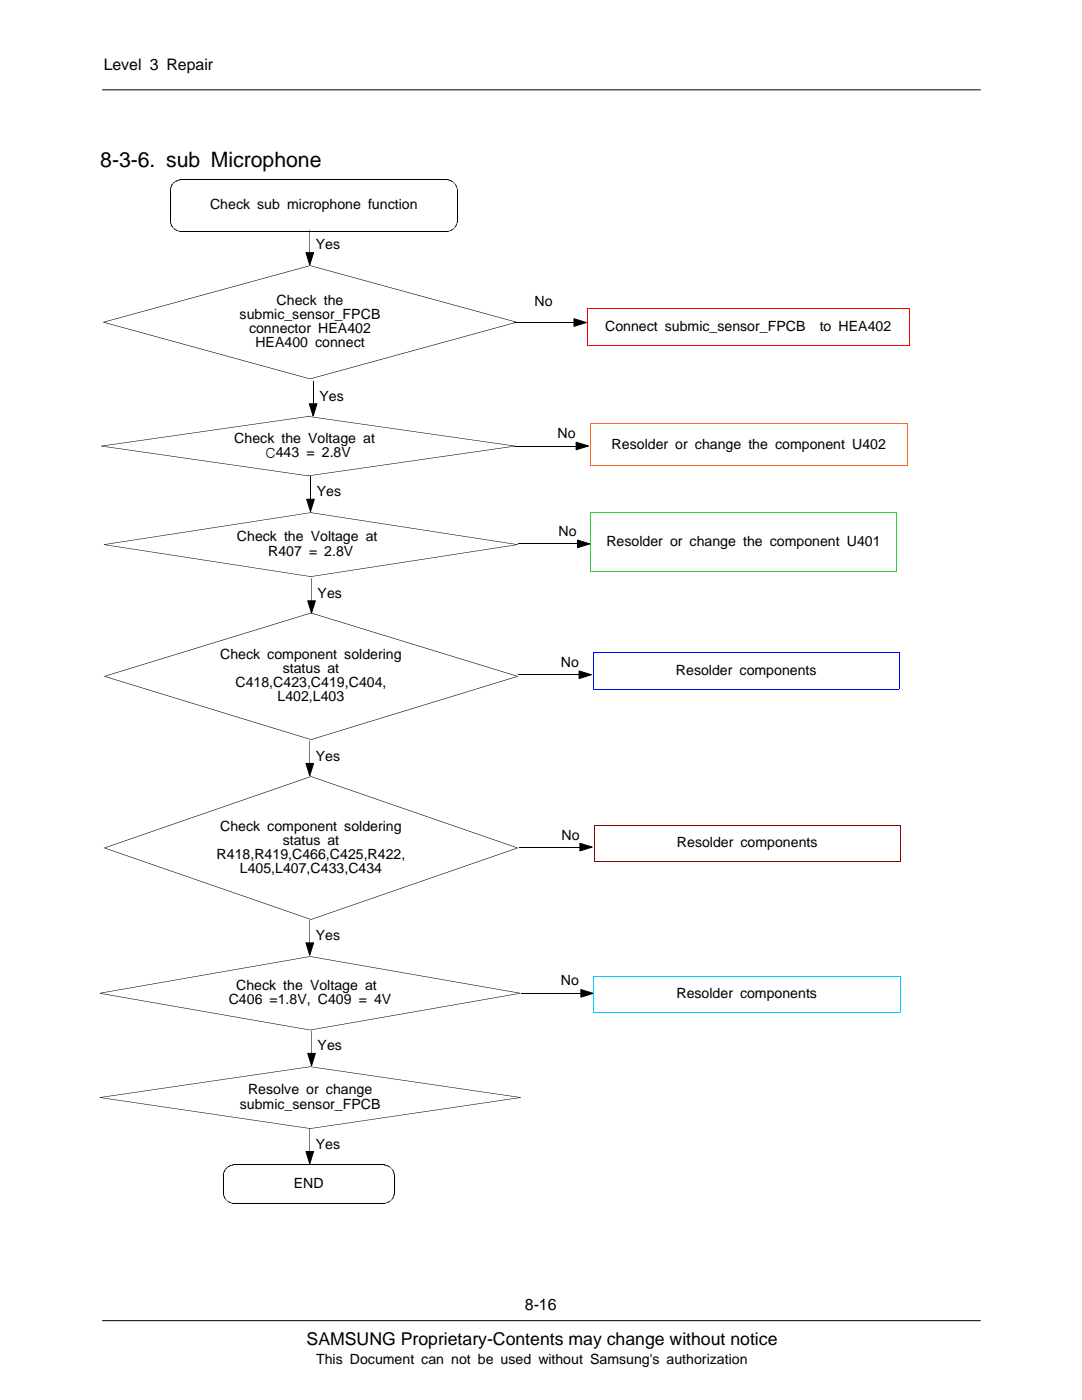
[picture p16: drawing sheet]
<svg xmlns="http://www.w3.org/2000/svg" width="216mm" height="279mm" viewBox="0 0 216 279" stroke-linecap="round" stroke-linejoin="round" font-family="sans-serif">
<defs><g id="words">
<text font-size="4.2" x="20" y="33.3">8-3-6. sub Microphone</text>
<text font-size="3.5" x="61.2" y="268.5">SAMSUNG Proprietary-Contents may change without notice</text>
<g font-size="3.2">
<text x="20.7" y="14">Level 3 Repair</text>
<text x="104.7" y="261.5">8-16</text>
</g>
<g font-size="2.8">
<text x="41.9" y="41.8">Check sub microphone function</text>
<text x="63" y="49.7">Yes</text>
<text x="47.8" y="63.7">submic_sensor_FPCB</text>
<text x="55.2" y="60.9">Check the</text>
<text x="106.6" y="61.1">No</text>
<text x="120.7" y="66">Connect submic_sensor_FPCB</text>
<text x="163.6" y="66">to HEA402</text>
<text x="49.7" y="66.5">connector HEA402</text>
<text x="50.9" y="69.3">HEA400 connect</text>
<text x="63.7" y="80">Yes</text>
<text x="46.8" y="88.4">Check the Voltage at</text>
<text x="111.2" y="87.4">No</text>
<text x="122" y="89.5">Resolder or change the component U402</text>
<text x="53" y="91.4">C443 = 2.8V</text>
<text x="63.2" y="99">Yes</text>
<text x="111.5" y="106.9">No</text>
<text x="47.3" y="108">Check the Voltage at</text>
<text x="53.5" y="110.9">R407 = 2.8V</text>
<text x="121" y="109">Resolder or change the component U401</text>
<text x="63.4" y="119.3">Yes</text>
<text x="43.9" y="131.5">Check component soldering</text>
<text x="47" y="137.2">C418,C423,C419,C404,</text>
<text x="56.4" y="134.3">status at</text>
<text x="111.9" y="133.2">No</text>
<text x="134.9" y="134.7">Resolder components</text>
<text x="55.4" y="140">L402,L403</text>
<text x="63" y="151.8">Yes</text>
<text x="43.9" y="165.8">Check component soldering</text>
<text x="112.1" y="167.6">No</text>
<text x="43.2" y="171.4">R418,R419,C466,C425,R422,</text>
<text x="56.4" y="168.6">status at</text>
<text x="135.1" y="169.1">Resolder components</text>
<text x="47.9" y="174.2">L405,L407,C433,C434</text>
<text x="63" y="187.6">Yes</text>
<text x="47.1" y="197.6">Check the Voltage at</text>
<text x="111.9" y="196.5">No</text>
<text x="45.6" y="200.4">C406 =1.8V, C409 = 4V</text>
<text x="135" y="199.2">Resolder components</text>
<text x="63.4" y="209.6">Yes</text>
<text x="47.9" y="221.2">submic_sensor_FPCB</text>
<text x="49.5" y="218.4">Resolve or change</text>
<text x="63" y="229.2">Yes</text>
<text x="58.6" y="237.1">END</text>
<text x="63.1" y="272.1">This Document can not be used without Samsung's authorization</text>
</g>
</g></defs>
<path d="M20.4 263.6h175.2" fill="none" stroke="#000" stroke-width=".2"/>
<path d="M20.8 265.5h174.8v9h-174.8z" fill="#fff"/>
<path d="M20.4 17.9h175.2M34 37.8v6.4M36 35.9h53.3M91.3 37.8v6.4M36 46.2h53.3" fill="none" stroke="#000" stroke-width=".2"/>
<g fill="#000">
<path d="M34 37.8v.1zM34.3 36.9v.1zM35 36.2v.1zM89.3 35.8v.1zM90.2 36.2v.1zM90.9 36.9v.1zM34.3 45.1v.1zM35 45.8v.1zM36 46.2v.1zM90.2 45.8v.1zM90.9 45.1v.1zM91.3 44.2v.1z"/>
<path d="M61.9 212.8v.1zM61.9 225.2v.1z"/>
</g>
<g fill="#000">
<path d="M34 37.8l.1 .1zM34 37.7l.1 .2zM34 37.7l.1 .1zM34 37.7h.1zM34 37.5l.1 .2zM34 37.5l.1 .1zM34 37.4l.1 .2zM34 37.4l.1 .1zM34.1 37.4v.1zM34.1 37.3l.1 .1zM34.1 37.2l.1 .2zM34.1 37.2l.1 .1z"/>
<path d="M34.1 37.1l.1 .2zM34.1 37.1l.1 .1zM34.2 37.1v.1zM34.2 37.1h.1zM34.2 37l.1 .1zM34.2 37h.1zM34.3 36.9v.1zM34.3 36.9h.1zM34.3 36.8l.1 .1zM34.4 36.7v.2zM34.4 36.7l.1 .1zM34.4 36.7h.1z"/>
<path d="M34.5 36.6v.1zM34.5 36.6h.1zM34.5 36.6h.2zM34.6 36.5h.1zM34.7 36.4h.1zM34.8 36.3v.1zM34.8 36.3h.1zM34.8 36.3l.1 .1zM34.8 36.3h.2zM34.9 36.2l.1 .1zM34.9 36.2h.2zM35 36.2l.1 .1z"/>
<path d="M35 36.2h.1zM35.1 36.1v.1zM35.1 36.1l.1 .1zM35.2 36.1v.1zM35.2 36.1h.1zM35.3 36v.1zM35.3 36l.1 .1zM35.4 36v.1zM35.4 36h.1zM35.5 35.9v.1zM35.5 35.9l.1 .1zM35.6 35.9v.1z"/>
<path d="M35.6 35.9l.1 .1zM35.7 35.9v.1zM35.7 35.9l.1 .1zM35.8 35.9v.1zM35.8 35.9h.1zM35.9 35.8v.1zM35.9 35.8l.1 .1zM36 35.8v.1zM89.3 35.8v.1zM89.3 35.8l.1 .1zM89.4 35.8v.1zM89.4 35.8l.1 .2z"/>
<path d="M89.5 35.9v.1zM89.5 35.9l.1 .1zM89.6 35.9v.1zM89.6 35.9l.1 .1zM89.7 35.9v.1zM89.8 35.9l-.1 .1zM89.8 35.9v.2zM89.9 36l-.1 .1zM89.9 36v.1zM90 36l-.1 .1zM90 36v.2zM90.1 36.1l-.1 .1z"/>
<path d="M90.1 36.1v.1zM90.1 36.1l.1 .2zM90.2 36.2v.1zM90.2 36.2l.1 .1zM90.3 36.2v.1zM90.3 36.2l.1 .2zM90.4 36.3v.1zM90.5 36.3l-.1 .1zM90.4 36.4h.2zM90.6 36.4v.2zM90.6 36.4l-.1 .1zM90.6 36.5v.1z"/>
<path d="M90.6 36.6h.1zM90.6 36.6h.2zM90.7 36.7h.1zM90.8 36.8v-.1zM90.8 36.8h.1zM90.8 36.8l.2 .1zM90.8 36.9h.2zM90.9 36.9l.1 .1zM90.9 37h.1zM90.9 37l.2 .1zM91 37.1h.1zM91 37.2l.1-.1z"/>
<path d="M91 37.2h.1zM91 37.3l.1-.1zM91 37.3h.2zM91.1 37.4l.1-.1zM91.1 37.4h.1zM91.1 37.5l.1-.1zM91.1 37.5h.1zM91.1 37.6l.1-.1zM91.1 37.6l.2 .1zM91.2 37.7h.1zM91.2 37.8l.1-.1zM91.2 37.8h.1z"/>
<path d="M34 44.2h.1zM34 44.3h.1zM34 44.2l.1 .1zM34 44.4h.1zM34 44.3l.1 .1zM34 44.5h.1zM34 44.4l.1 .1zM34 44.6h.1zM34 44.5l.1 .1zM34.1 44.7h.1zM34 44.6l.2 .1zM34.1 44.8h.1z"/>
<path d="M34.1 44.7l.1 .1zM34.1 44.9h.1zM34.1 44.8l.1 .1zM34.2 45h.1zM34.1 44.9l.2 .1zM34.2 45.1l.1-.1zM34.3 45.2l.1-.1zM34.2 45.1h.2zM34.3 45.3l.1-.1zM34.3 45.2h.1zM34.4 45.3h.1zM34.3 45.3h.2z"/>
<path d="M34.4 45.3l.1 .1zM34.5 45.5l.1-.1zM34.5 45.4h.1zM34.5 45.5h.2zM34.6 45.6l.1-.1zM34.6 45.6h.1zM34.8 45.6v.1zM34.7 45.6l.1 .1zM34.9 45.7l-.1 .1zM34.8 45.6v.2zM35 45.7l-.1 .1zM34.9 45.7v.1z"/>
<path d="M35.1 45.8l-.1 .1zM35 45.7v.2zM35.1 45.8v.2zM35.2 45.9v.1zM35.1 45.8l.1 .2zM35.3 45.9v.1zM35.2 45.9l.1 .1zM35.4 46v.1zM35.3 45.9l.1 .2zM35.4 46l.1 .1zM35.5 46v.1zM35.6 46v.1z"/>
<path d="M35.5 46l.1 .1zM35.6 46l.1 .2zM35.7 46.1v.1zM35.8 46.1v.1zM35.7 46.1l.1 .1zM35.9 46.1v.1zM35.8 46.1l.1 .1zM36 46.1v.1zM35.9 46.1l.1 .1zM61.8 53l.1 .1zM20.7 64.2l41.1-11.2 .1 .1-41.2 11.2zM89.3 46.1v.1z"/>
<path d="M89.4 46.1v.1zM89.3 46.1l.1 .1zM89.5 46.1v.1zM89.4 46.1l.1 .1zM89.5 46.1l.1 .1zM89.6 46.1v.1zM89.7 46v.1zM89.6 46.1h.1zM89.7 46l.1 .1zM89.8 46l.1 .1zM89.7 46l.2 .1zM89.9 45.9l.1 .1z"/>
<path d="M89.8 46h.2zM90 45.9l.1 .1zM89.9 45.9l.2 .1zM90.1 45.8v.2zM90.2 45.8v.1zM90.1 45.9h.1zM90.3 45.7v.1zM90.2 45.8h.1zM90.3 45.7l.1 .1zM90.3 45.8h.1zM90.4 45.6l.1 .1zM90.3 45.7h.2z"/>
<path d="M90.5 45.6l.1 .1zM90.4 45.6h.2zM90.5 45.6h.1zM90.6 45.5v.1zM90.6 45.4l.1 .1zM90.6 45.4l.1 .2zM90.6 45.4h.2zM90.7 45.4h.1zM90.8 45.3v.1zM90.8 45.2l.1 .1zM90.8 45.2v.1zM90.8 45.1l.2 .1z"/>
<path d="M90.8 45.1l.1 .2zM90.9 45l.1 .1zM90.9 45l.1 .2zM91 45h.1zM91 45v.1zM91 44.9h.1zM91 44.9l.1 .1zM91 44.8h.1zM91 44.8l.1 .1zM91.1 44.7h.1zM91.1 44.7v.1zM91.1 44.6h.1z"/>
<path d="M91.1 44.6l.1 .1zM91.1 44.5h.1zM91.1 44.5l.1 .1zM91.2 44.4h.1zM91.2 44.4v.1zM91.2 44.3h.1zM91.2 44.3l.1 .1zM91.2 44.2h.1zM91.2 44.2l.1 .1zM20.7 64.3l41.2 11.3-.1 .1-41.1-11.3zM61.8 75.6l41.2-11.3 .1 .1-41.2 11.3zM61.8 75.6l.1 .1z"/>
<path d="M61.9 53l41.2 11.2-.1 .1-41.2-11.2zM20 219v.1zM20 219l41.9 6.2v.1l-41.9-6.2zM20 219l41.9-6.2v.1l-41.9 6.2zM103.8 219v.1zM61.9 212.8l41.9 6.2v.1l-41.9-6.2zM61.9 225.2l41.9-6.2v.1l-41.9 6.2z"/>
<path d="M20.4 64.3h.4z" fill-rule="evenodd"/>
<path d="M102.9 64.3h.4z" fill-rule="evenodd"/>
</g>
<g fill="#f00">
<path d="M181.4 61.5h.1z" fill-rule="evenodd"/>
<path d="M181.4 68.9l.1 .1z" fill-rule="evenodd"/>
<path d="M117.1 68.9v.1z" fill-rule="evenodd"/>
<path d="M117.1 61.5l.1 .1z" fill-rule="evenodd"/>
</g>
<path d="M117.1 68.9h64.4M117.1 61.5h64.4M117.1 61.5v7.4M181.5 61.5v7.4" fill="none" stroke="#f00" stroke-width=".2"/>
<path d="M102.6 64.4h11.9M114.5 63.6l2.5 .8-2.5 .7z" fill="none" stroke="#000" stroke-width=".2"/>
<path d="M114.5 63.6l2.5 .8-2.5 .7z" fill="#000"/>
<g fill="#ff6820">
<path d="M181.1 84.6l.1-.1z" fill-rule="evenodd"/>
<path d="M181.1 92.9l.1 .1z" fill-rule="evenodd"/>
<path d="M117.8 92.9l-.1 .1z" fill-rule="evenodd"/>
<path d="M117.7 84.5l.1 .1z" fill-rule="evenodd"/>
</g>
<path d="M117.8 84.6h63.3v8.3h-63.3M117.8 84.6v8.3" fill="none" stroke="#ff6820" stroke-width=".2"/>
<path d="M102.8 89h12.2M115 88.2l2.4 .8-2.4 .8z" fill="none" stroke="#000" stroke-width=".2"/>
<path d="M20.3 89v.1zM20.3 89l41.2 5.9v.1l-41.2-5.9zM20.3 89l41.2-5.9v.1l-41.2 5.9zM61.5 94.9l41.2-5.9v.1l-41.2 5.9zM102.7 89v.1zM61.5 83.1l41.2 5.9v.1l-41.2-5.9zM115 88.2l2.4 .8-2.4 .8z" fill="#000"/>
<path d="M61.5 83.1v.1zM61.5 94.9v.1z" fill="#000"/>
<g fill="#32cd32">
<path d="M178.9 102.3h.1z" fill-rule="evenodd"/>
<path d="M178.9 114l.1 .2z" fill-rule="evenodd"/>
<path d="M117.8 114l-.1 .2z" fill-rule="evenodd"/>
<path d="M117.7 102.3l.1 .1z" fill-rule="evenodd"/>
</g>
<path d="M117.8 102.3h61.2v11.8h-61.2M117.8 102.3v11.8" fill="none" stroke="#32cd32" stroke-width=".2"/>
<path d="M62 102.3v.1zM62 115v.1z" fill="#000"/>
<g fill="#000">
<path d="M20.8 108.6v.2zM20.8 108.6l41.2 6.4v.1l-41.2-6.3zM20.8 108.6l41.2-6.3v.1l-41.2 6.3zM62 115l41.2-6.4v.2l-41.2 6.3zM103.2 108.6v.2zM62 102.3l41.2 6.3v.1l-41.2-6.3zM115.2 107.8l2.5 .7-2.5 .8zM20.9 134.9l41.2 12.7-.1 .1-41.2-12.7zM62 122.3l.1 .1zM20.8 134.9l41.2-12.6 .1 .1-41.2 12.6zM62.1 122.3l41.2 12.6-.1 .1-41.2-12.6zM62 147.6l41.2-12.7 .1 .1-41.2 12.7z"/>
<path d="M62 147.6l.1 .1z"/>
<path d="M20.6 135h.4z" fill-rule="evenodd"/>
<path d="M103.1 135h.4z" fill-rule="evenodd"/>
</g>
<path d="M103.3 108.6h11.9M115.2 107.8l2.5 .7-2.5 .8z" fill="none" stroke="#000" stroke-width=".2"/>
<g fill="#00f">
<path d="M179.4 130.3l.1-.1z" fill-rule="evenodd"/>
<path d="M179.4 137.5l.1 .1z" fill-rule="evenodd"/>
<path d="M118.4 137.5v.1z" fill-rule="evenodd"/>
<path d="M118.4 130.2l.1 .1z" fill-rule="evenodd"/>
</g>
<path d="M118.4 130.3h61v7.2h-61z" fill="none" stroke="#00f" stroke-width=".2"/>
<path d="M103.4 134.7h12.1M115.5 133.9l2.5 .8-2.5 .7z" fill="none" stroke="#000" stroke-width=".2"/>
<g fill="#000">
<path d="M115.5 133.9l2.5 .8-2.5 .7zM62 154.9l.1 .1zM20.8 169.2l41.2-14.3 .1 .1-41.2 14.3zM20.9 169.2l41.2 14.3-.1 .1-41.2-14.3zM62.1 154.9l41.2 14.3-.1 .1-41.2-14.3zM62 183.5l41.2-14.3 .1 .1-41.2 14.3zM62 183.5l.1 .1z"/>
<path d="M20.7 169.2h.3z" fill-rule="evenodd"/>
<path d="M103.1 169.2h.4z" fill-rule="evenodd"/>
</g>
<g fill="#8b0000">
<path d="M179.6 164.7l.1-.1z" fill-rule="evenodd"/>
<path d="M179.6 171.9l.1 .1z" fill-rule="evenodd"/>
<path d="M118.6 171.9v.1z" fill-rule="evenodd"/>
<path d="M118.6 164.6l.1 .1z" fill-rule="evenodd"/>
</g>
<path d="M118.6 164.7h61v7.2M118.6 171.9h61M118.6 164.7v7.2" fill="none" stroke="#8b0000" stroke-width=".2"/>
<path d="M103.6 169.1h12.1M115.7 168.3l2.5 .8-2.5 .7zM103.9 198.3h12M115.9 197.5l2.5 .7-2.5 .8z" fill="none" stroke="#000" stroke-width=".2"/>
<path d="M115.7 168.3l2.5 .8-2.5 .7zM19.9 198.2v.1zM20 198.2l41.9 7.3-.1 .1-41.9-7.3zM61.8 190.8l.1 .1zM19.9 198.2l41.9-7.4 .1 .1-41.9 7.4zM103.8 198.2v.1zM61.9 190.8l41.9 7.4v.1l-41.9-7.4zM115.9 197.5l2.5 .7-2.5 .8zM61.9 205.5v.1zM61.9 205.5l41.9-7.3v.1l-41.9 7.3z" fill="#000"/>
<g fill="#0cf">
<path d="M179.6 194.9l.1-.1z" fill-rule="evenodd"/>
<path d="M179.6 202l.1 .1z" fill-rule="evenodd"/>
<path d="M118.4 202v.1z" fill-rule="evenodd"/>
<path d="M118.4 194.8l.1 .1z" fill-rule="evenodd"/>
</g>
<path d="M118.4 194.9h61.2v7.2h-61.2z" fill="none" stroke="#0cf" stroke-width=".2"/>
<g fill="#000">
<path d="M61 50.4h1.6l-.8 2.5zM61.7 80.6h1.5l-.7 2.4zM61.2 99.6h1.5l-.7 2.5zM61.4 119.9h1.5l-.7 2.5zM61 152.4h1.6l-.8 2.4zM61 188.2h1.6l-.8 2.4zM61.4 210.2h1.5l-.7 2.5zM44.5 238.2h.1zM44.5 234.5h.1zM44.5 234.4l.1 .1zM44.5 238.3h.1zM44.5 234.4h.1z"/>
<path d="M44.5 238.2l.1 .1zM44.5 234.3l.1 .1zM44.5 238.4h.1zM44.5 234.3h.1zM44.5 238.3l.1 .1zM44.6 234.2v.1zM44.6 238.5h.1zM44.6 234.2h.1zM44.5 238.4l.2 .1zM44.6 234.1l.1 .1zM44.6 238.6h.1zM44.6 234.1h.1z"/>
<path d="M44.6 238.5l.1 .1zM44.6 234l.1 .1zM44.6 238.7h.1zM44.6 234h.1zM44.6 238.6l.1 .1zM44.7 233.8v.2zM44.7 238.8l.1-.1zM44.7 233.8l.1 .1zM44.6 238.7h.2zM44.7 238.9l.1-.1zM44.7 233.8h.1zM44.7 238.8h.1z"/>
<path d="M44.7 233.7l.1 .1zM44.7 239l.2-.1zM44.7 233.7h.2zM44.7 238.9h.2zM44.8 233.6l.1 .1zM44.8 239.1l.1-.1zM44.8 233.6h.1zM44.7 239h.2zM44.8 233.5l.1 .1zM44.8 239.1h.1zM44.8 233.5h.1zM44.9 233.4v.2z"/>
<path d="M44.9 239.2h.1zM44.9 233.4h.1zM44.8 239.1l.2 .1zM44.9 233.3l.1 .1zM44.9 239.3h.1zM44.9 239.2l.1 .1zM45 233.3h.1zM44.9 239.3h.2zM45 239.4l.1-.1zM45 233.3l.2-.1zM45.1 239.5l.1-.1zM45.1 239.3v.2z"/>
<path d="M45.1 233.2h.1zM45.1 239.5h.1zM45.2 233.1h.1zM45.2 239.5v.1zM45.2 233h.2zM45.3 239.5v.2zM45.3 233h.1zM45.4 232.9v.1zM45.3 239.7h.1zM45.4 232.9h.1zM45.5 239.7v.1zM45.5 232.8v.1z"/>
<path d="M45.4 239.7l.1 .1zM45.5 232.8l.1 .1zM45.6 239.8v.1zM45.6 232.8v.1zM45.5 239.7l.1 .2zM45.6 232.8h.1zM45.7 239.8l-.1 .1zM45.6 232.7l.1 .1zM45.6 232.7l.2 .1zM45.8 239.9l-.1 .1zM45.7 232.7l.1 .1zM45.7 239.8v.2z"/>
<path d="M45.7 232.7h.2zM45.8 232.6l.1 .1zM45.8 232.6l.2 .1zM45.9 232.6l.1 .1zM45.9 232.6l.2 .1zM46 232.6l.1 .1zM46 232.6h.1zM46.1 232.5v.1zM46.1 232.5l.1 .1zM46.2 232.5v.1zM46.2 232.5l.2 .1zM46.3 232.5l.1 .1z"/>
<path d="M46.4 232.5v.1zM46.4 232.5h.1zM46.5 232.4v.1zM61 229.8h1.6l-.8 2.5zM76.7 232.4v.1zM76.7 232.4l.1 .2zM76.8 232.5v.1zM76.8 232.5l.1 .1zM76.9 232.5v.1zM76.9 232.5l.1 .1zM77 232.5v.1zM77 232.5l.1 .1z"/>
<path d="M77.1 232.5v.1zM77.1 232.5l.1 .2zM77.2 232.6v.1zM77.2 232.6l.1 .1zM77.3 232.6v.1zM77.3 232.6l.1 .1zM77.4 232.6v.1zM77.4 232.6v.2zM77.5 232.7l-.1 .1zM77.4 239.9l.1 .1zM77.5 232.7l.1 .1zM77.6 232.7v.1z"/>
<path d="M77.6 239.8v.1zM77.6 232.7v.2zM77.4 239.9h.2zM77.7 232.8l-.1 .1zM77.6 239.8l.1 .1zM77.7 232.8v.1zM77.5 239.8l.2 .1zM77.8 232.8l-.1 .1zM77.7 239.7l.1 .1zM77.8 232.8v.2zM77.6 239.8h.2zM77.9 232.9l-.1 .1z"/>
<path d="M77.8 239.7l.1 .1zM77.9 232.9v.1zM77.7 239.7l.2 .1zM77.9 239.6v.1zM77.8 239.7h.1zM77.9 233h.1zM77.9 239.5l.1 .1zM78 233v.2zM77.9 239.6h.1zM78 233l-.1 .1zM78.1 233.1l-.1 .1zM78.1 233.1v.1z"/>
<path d="M77.9 239.5l.2 .1zM78 239.5l.1 .1zM78.1 233.2h.1zM78.1 239.4l.1 .1zM78.1 233.2l.1 .1zM78.1 239.4v.1zM78.2 233.3v.1zM78.1 239.4h.1zM78.1 239.3l.1 .1zM78.2 233.4l.1-.1zM78.2 239.2l.1 .1zM78.2 233.4h.2z"/>
<path d="M78.2 239.2v.2zM78.3 233.4h.1zM78.3 239.2h.1zM78.3 233.4l.1 .1zM78.3 239.2v.1zM78.3 233.5h.1zM78.3 239.1h.1zM78.3 233.6h.2zM78.3 239.1l.1 .1zM78.4 233.6h.1zM78.4 239l.1 .1zM78.4 233.6l.1 .1z"/>
<path d="M78.4 239v.1zM78.4 233.7h.1zM78.4 238.9l.1 .1zM78.4 233.7l.1 .1zM78.4 238.9l.1 .2zM78.4 233.8h.1zM78.4 238.8l.1 .1zM78.4 233.8h.2zM78.4 238.8l.1 .2zM78.5 233.9l.1-.1zM78.5 238.7l.1 .1zM78.5 233.9l.1 .1z"/>
<path d="M78.5 238.7v.2zM78.5 234h.1zM78.5 238.7h.1zM78.5 234l.2 .1zM78.5 234.1h.2zM78.5 238.6h.2zM78.5 234.1l.2 .1zM78.5 238.6l.1 .1zM78.6 234.2h.1zM78.6 238.5h.1zM78.6 234.2l.1 .1zM78.6 238.5l.1 .1z"/>
<path d="M78.6 234.3h.1zM78.6 238.4h.1zM78.6 234.3l.1 .1zM78.6 238.4l.1 .1zM78.6 234.4h.1zM78.6 238.3h.1zM78.6 234.4l.1 .1zM78.6 238.3l.1 .1zM78.6 234.5h.1zM78.6 238.2h.1zM78.6 238.2l.1 .1zM45.9 239.9l-.1 .1z"/>
<path d="M45.8 239.9v.1zM46 239.9l-.1 .2zM45.9 239.9v.2zM46 239.9v.2zM46.1 240l-.1 .1zM46.1 240v.1zM46.1 240l.1 .2zM46.2 240.1v.1zM46.4 240.1l-.1 .1zM46.2 240.1l.1 .1zM46.4 240.1v.1zM46.5 240.1v.1z"/>
<path d="M46.4 240.1l.1 .1zM76.7 240.1v.1zM76.8 240.1v.1zM76.7 240.1l.1 .1zM76.9 240.1v.1zM76.8 240.1l.1 .1zM76.9 240.1l.1 .1zM77 240.1v.1zM77.1 240v.1zM77 240.1h.1zM77.1 240l.1 .1zM77.2 240v.1z"/>
<path d="M77.3 239.9v.2zM77.2 240l.1 .1zM77.4 239.9v.1zM77.3 239.9l.1 .1z"/>
</g>
<path d="M44.5 234.4v.1zM44.9 239.1v.1zM44.9 233.5v.1zM45.6 239.8v.1zM45.6 232.8v.1zM76.7 232.4v.1zM77.7 232.8v.1zM77.7 239.8v.1zM78.4 233.5v.1zM78.4 239.1v.1zM78.7 238.1v.2zM46.5 240.1v.1z" fill="#000"/>
<g fill="none" stroke="#000" stroke-width=".2">
<path d="M61 50.4h1.6l-.8 2.5zM61.8 45.9v4.5M62.5 76.1v4.5M61.2 99.6h1.5l-.7 2.5zM61.7 80.6h1.5l-.7 2.4zM61.9 95.1v4.5M61.4 119.9h1.5l-.7 2.5zM62.1 115.4v4.5M61 152.4h1.6l-.8 2.4zM61.8 147.8v4.6M61 188.2h1.6l-.8 2.4zM61.8 183.6v4.6"/>
<path d="M61.4 210.2h1.5l-.7 2.5zM62.1 205.7v4.5M44.5 234.5v3.7M46.5 232.5h30.2M61 229.8h1.6l-.8 2.5zM61.8 225.3v4.5M78.7 234.5v3.7M46.5 240.2h30.2"/>
</g>
<use href="#words"/>
</svg>
